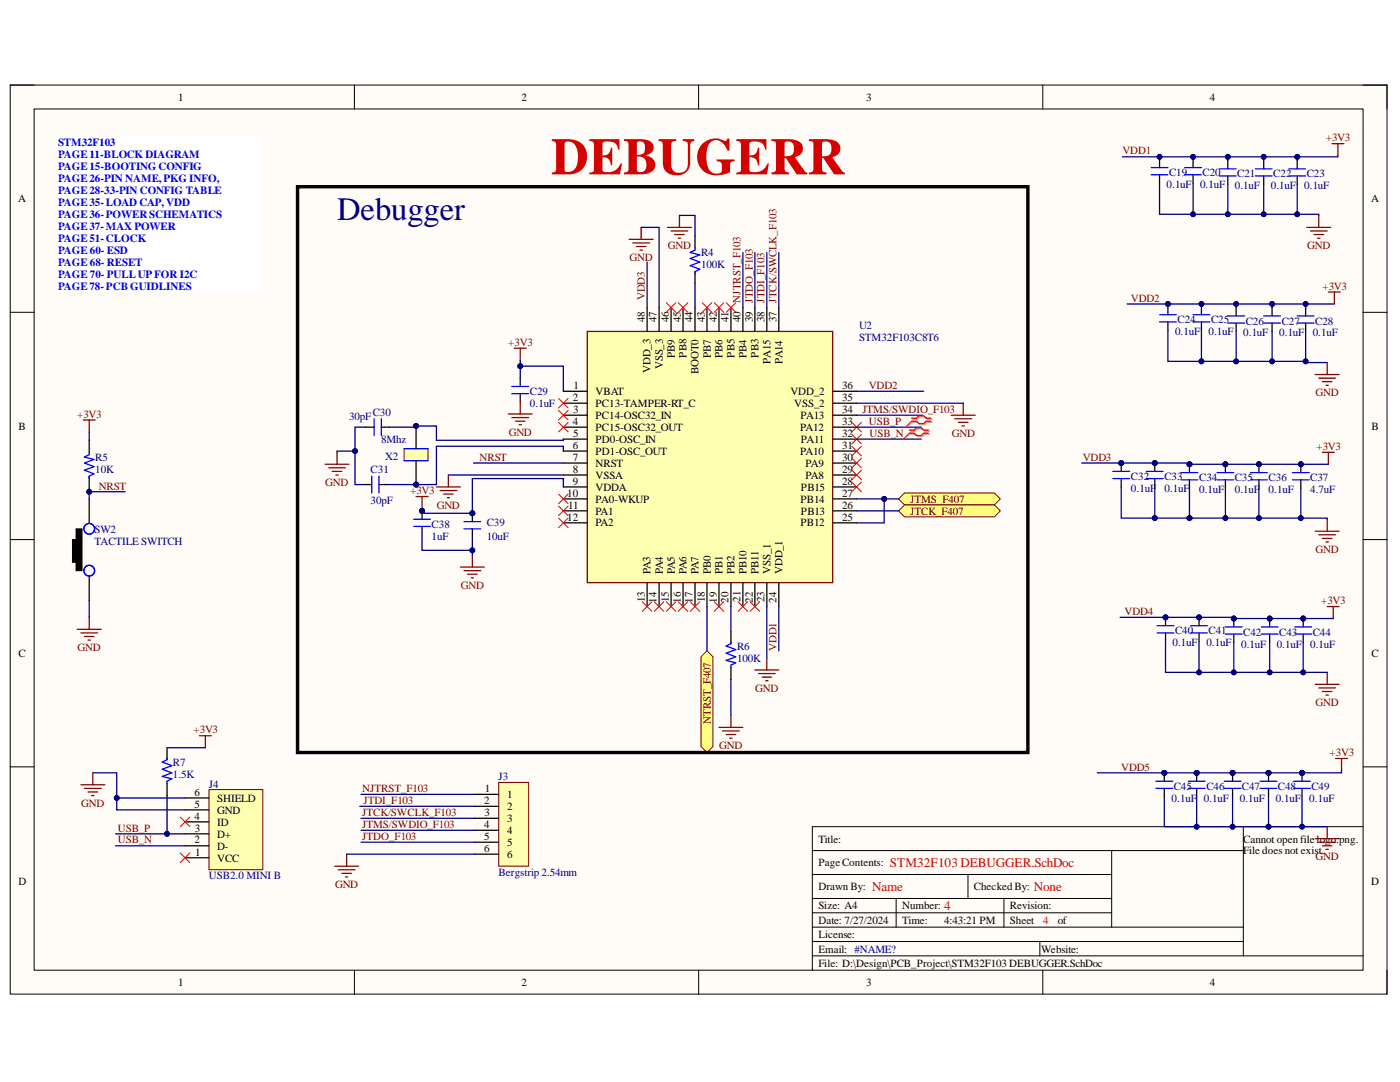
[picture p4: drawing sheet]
<svg xmlns="http://www.w3.org/2000/svg" width="279mm" height="216mm" viewBox="0 0 279 216" stroke-linecap="round" stroke-linejoin="round" font-family="sans-serif">
<defs><g id="words">
<text font-size="10.4" fill="#d50000" x="110" y="34.8">DEBUGERR</text>
<text font-size="6.5" fill="#000080" x="67.3" y="44">Debugger</text>
<g font-size="2.6" fill="#d50000">
<text x="177.6" y="173">STM32F103 DEBUGGER.SchDoc</text>
<text x="174.1" y="177.8">Name</text>
<text x="206.3" y="177.8">None</text>
<text x="188.4" y="181.6">4</text>
</g>
<g font-size="2.2">
<text x="35.6" y="20.1">1</text>
<text x="104.1" y="20.1">2</text>
<text x="172.9" y="20.1">3</text>
<text x="241.4" y="20.1">4</text>
<text x="3.6" y="40.4">A</text>
<text x="273.6" y="40.4">A</text>
<text x="128.7" y="64.3" transform="rotate(-90 128.7 64.3)">48</text>
<text x="131" y="64.3" transform="rotate(-90 131 64.3)">47</text>
<text x="133.5" y="64.3" transform="rotate(-90 133.5 64.3)">46</text>
<text x="135.8" y="64.3" transform="rotate(-90 135.8 64.3)">45</text>
<text x="138.2" y="64.3" transform="rotate(-90 138.2 64.3)">44</text>
<text x="140.7" y="64.3" transform="rotate(-90 140.7 64.3)">43</text>
<text x="143" y="64.3" transform="rotate(-90 143 64.3)">42</text>
<text x="145.4" y="64.3" transform="rotate(-90 145.4 64.3)">41</text>
<text x="147.8" y="64.3" transform="rotate(-90 147.8 64.3)">40</text>
<text x="150.2" y="64.3" transform="rotate(-90 150.2 64.3)">39</text>
<text x="152.6" y="64.3" transform="rotate(-90 152.6 64.3)">38</text>
<text x="155" y="64.3" transform="rotate(-90 155 64.3)">37</text>
<text x="134.7" y="71.4" transform="rotate(-90 134.7 71.4)">PB9</text>
<text x="137" y="71.4" transform="rotate(-90 137 71.4)">PB8</text>
<text x="141.8" y="71.4" transform="rotate(-90 141.8 71.4)">PB7</text>
<text x="144.2" y="71.4" transform="rotate(-90 144.2 71.4)">PB6</text>
<text x="146.6" y="71.4" transform="rotate(-90 146.6 71.4)">PB5</text>
<text x="148.9" y="71.4" transform="rotate(-90 148.9 71.4)">PB4</text>
<text x="151.4" y="71.4" transform="rotate(-90 151.4 71.4)">PB3</text>
<text x="114.5" y="77.6">1</text>
<text x="129.8" y="74.5" transform="rotate(-90 129.8 74.5)">VDD_3</text>
<text x="132.3" y="73.7" transform="rotate(-90 132.3 73.7)">VSS_3</text>
<text x="139.4" y="74.7" transform="rotate(-90 139.4 74.7)">BOOT0</text>
<text x="153.8" y="72.5" transform="rotate(-90 153.8 72.5)">PA15</text>
<text x="156.1" y="72.6" transform="rotate(-90 156.1 72.6)">PA14</text>
<text x="168.1" y="77.6">36</text>
<text x="114.3" y="80.1">2</text>
<text x="114.4" y="82.4">3</text>
<text x="118.9" y="78.9">VBAT</text>
<text x="118.9" y="81.2">PC13-TAMPER-RT_C</text>
<text x="118.9" y="83.6">PC14-OSC32_IN</text>
<text x="157.7" y="78.9">VDD_2</text>
<text x="158.5" y="81.2">VSS_2</text>
<text x="159.8" y="83.6">PA13</text>
<text x="168.1" y="80.1">35</text>
<text x="168.1" y="82.4">34</text>
<text x="3.7" y="85.7">B</text>
<text x="114.3" y="84.8">4</text>
<text x="114.3" y="89.6">6</text>
<text x="114.4" y="87.1">5</text>
<text x="118.9" y="86">PC15-OSC32_OUT</text>
<text x="118.9" y="88.4">PD0-OSC_IN</text>
<text x="159.7" y="86">PA12</text>
<text x="159.9" y="88.4">PA11</text>
<text x="168.1" y="84.8">33</text>
<text x="168.1" y="87.1">32</text>
<text x="168.1" y="89.6">31</text>
<text x="273.7" y="85.7">B</text>
<text x="114.3" y="92">7</text>
<text x="114.3" y="94.3">8</text>
<text x="118.9" y="90.8">PD1-OSC_OUT</text>
<text x="118.9" y="93.1">NRST</text>
<text x="118.9" y="95.5">VSSA</text>
<text x="159.7" y="90.8">PA10</text>
<text x="160.8" y="93.1">PA9</text>
<text x="160.8" y="95.5">PA8</text>
<text x="168.1" y="92">30</text>
<text x="168.1" y="94.3">29</text>
<text x="113.2" y="99.1">10</text>
<text x="113.4" y="101.5">11</text>
<text x="114.3" y="96.7">9</text>
<text x="118.9" y="98">VDDA</text>
<text x="118.9" y="100.3">PA0-WKUP</text>
<text x="159.8" y="100.3">PB14</text>
<text x="159.9" y="98">PB15</text>
<text x="168.1" y="96.7">28</text>
<text x="168.1" y="99.1">27</text>
<text x="168.1" y="101.5">26</text>
<text x="113.2" y="103.9">12</text>
<text x="118.9" y="102.7">PA1</text>
<text x="118.9" y="105.1">PA2</text>
<text x="159.8" y="105.1">PB12</text>
<text x="159.9" y="102.7">PB13</text>
<text x="168.1" y="103.9">25</text>
<text x="129.8" y="114.6" transform="rotate(-90 129.8 114.6)">PA3</text>
<text x="132.3" y="114.6" transform="rotate(-90 132.3 114.6)">PA4</text>
<text x="134.7" y="114.6" transform="rotate(-90 134.7 114.6)">PA5</text>
<text x="137" y="114.6" transform="rotate(-90 137 114.6)">PA6</text>
<text x="139.4" y="114.6" transform="rotate(-90 139.4 114.6)">PA7</text>
<text x="141.8" y="114.6" transform="rotate(-90 141.8 114.6)">PB0</text>
<text x="144.2" y="114.6" transform="rotate(-90 144.2 114.6)">PB1</text>
<text x="146.6" y="114.6" transform="rotate(-90 146.6 114.6)">PB2</text>
<text x="148.9" y="114.6" transform="rotate(-90 148.9 114.6)">PB10</text>
<text x="151.4" y="114.6" transform="rotate(-90 151.4 114.6)">PB11</text>
<text x="153.8" y="114.6" transform="rotate(-90 153.8 114.6)">VSS_1</text>
<text x="156.1" y="114.6" transform="rotate(-90 156.1 114.6)">VDD_1</text>
<text x="128.7" y="120.2" transform="rotate(-90 128.7 120.2)">13</text>
<text x="131" y="120.3" transform="rotate(-90 131 120.3)">14</text>
<text x="133.5" y="120.2" transform="rotate(-90 133.5 120.2)">15</text>
<text x="135.8" y="120.3" transform="rotate(-90 135.8 120.3)">16</text>
<text x="138.2" y="120.3" transform="rotate(-90 138.2 120.3)">17</text>
<text x="140.7" y="120.2" transform="rotate(-90 140.7 120.2)">18</text>
<text x="143" y="120.3" transform="rotate(-90 143 120.3)">19</text>
<text x="145.4" y="120.3" transform="rotate(-90 145.4 120.3)">20</text>
<text x="147.8" y="120.1" transform="rotate(-90 147.8 120.1)">21</text>
<text x="150.2" y="120.3" transform="rotate(-90 150.2 120.3)">22</text>
<text x="152.6" y="120.2" transform="rotate(-90 152.6 120.2)">23</text>
<text x="155" y="120.3" transform="rotate(-90 155 120.3)">24</text>
<text x="3.7" y="131.1">C</text>
<text x="273.7" y="131.1">C</text>
<text x="38.8" y="161.2">5</text>
<text x="38.8" y="158.8">6</text>
<text x="43.4" y="160">SHIELD</text>
<text x="96.6" y="160.4">2</text>
<text x="96.8" y="158.1">1</text>
<text x="101.2" y="159.3">1</text>
<text x="101.2" y="161.6">2</text>
<text x="38.8" y="163.6">4</text>
<text x="38.9" y="165.9">3</text>
<text x="43.4" y="167.1">D+</text>
<text x="43.4" y="164.8">ID</text>
<text x="43.4" y="162.4">GND</text>
<text x="96.6" y="165.3">4</text>
<text x="96.6" y="167.6">5</text>
<text x="96.7" y="162.8">3</text>
<text x="101.2" y="164.1">3</text>
<text x="101.2" y="166.4">4</text>
<text x="38.8" y="168.3">2</text>
<text x="39" y="170.8">1</text>
<text x="43.4" y="171.9">VCC</text>
<text x="43.4" y="169.6">D-</text>
<text x="96.6" y="170">6</text>
<text x="101.2" y="168.8">5</text>
<text x="101.2" y="171.2">6</text>
<text x="163.3" y="168.1">Title:</text>
<text x="163.3" y="172.9">PageContents:</text>
<text x="248.1" y="168.1">Cannot openfilelogo.png.</text>
<text x="248.1" y="170.5">File does not exist.</text>
<text x="3.7" y="176.5">D</text>
<text x="163.3" y="177.7">Drawn By:</text>
<text x="194.3" y="177.7">CheckedBy:</text>
<text x="273.6" y="176.5">D</text>
<text x="163.3" y="181.5">Size: A4</text>
<text x="163.3" y="184.3">Date: 7/27/2024</text>
<text x="180.1" y="181.5">Number:</text>
<text x="180.1" y="184.3">Time:</text>
<text x="188.4" y="184.3">4:43:21 PM</text>
<text x="201.5" y="181.5">Revision:</text>
<text x="201.5" y="184.3">Sheet</text>
<text x="211.1" y="184.3">of</text>
<text x="163.3" y="187.2">License:</text>
<text x="163.3" y="190.1">Email: #NAME?</text>
<text x="207.8" y="190.1">Website:</text>
<text x="35.6" y="196.8">1</text>
<text x="104.1" y="196.8">2</text>
<text x="163.3" y="193">File: D:\Design\PCB_Project\STM32F103 DEBUGGER.SchDoc</text>
<text x="172.9" y="196.8">3</text>
<text x="241.4" y="196.8">4</text>
</g>
<g font-size="2.2" fill="#00f">
<text x="11.6" y="29.2">STM32F103</text>
<text x="11.6" y="31.6">PAGE11-BLOCK DIAGRAM</text>
<text x="11.6" y="33.9">PAGE15-BOOTING CONFIG</text>
<text x="11.6" y="36.3">PAGE26-PIN NAME, PKG INFO,</text>
<text x="11.6" y="38.8">PAGE28-33-PIN CONFIG TABLE</text>
<text x="11.6" y="41.1">PAGE35-LOAD CAP, VDD</text>
<text x="11.6" y="43.5">PAGE36-POWERSCHEMATICS</text>
<text x="11.6" y="45.9">PAGE37-MAX POWER</text>
<text x="11.6" y="48.3">PAGE51-CLOCK</text>
<text x="11.6" y="50.7">PAGE 60- ESD</text>
<text x="11.6" y="53">PAGE 68- RESET</text>
<text x="11.6" y="55.5">PAGE 70- PULLUP FOR I2C</text>
<text x="11.6" y="57.8">PAGE78-PCBGUIDLINES</text>
</g>
<g font-size="2.2" fill="#800000">
<text x="264.6" y="28.2">+3V3</text>
<text x="224" y="30.8">VDD1</text>
<text x="125.6" y="52.1">GND</text>
<text x="133.3" y="49.7">GND</text>
<text x="260.9" y="49.7">GND</text>
<text x="128.7" y="60" transform="rotate(-90 128.7 60)">VDD3</text>
<text x="263.9" y="57.8">+3V3</text>
<text x="147.8" y="60.4" transform="rotate(-90 147.8 60.4)">NJTRST_F103</text>
<text x="150.2" y="60.4" transform="rotate(-90 150.2 60.4)">JTDO_F103</text>
<text x="152.6" y="60.4" transform="rotate(-90 152.6 60.4)">JTDI_F103</text>
<text x="155" y="60.4" transform="rotate(-90 155 60.4)">JTCK/SWCLK_F103</text>
<text x="225.7" y="60.2">VDD2</text>
<text x="101.4" y="69.1">+3V3</text>
<text x="173.4" y="77.6">VDD2</text>
<text x="15.4" y="83.3">+3V3</text>
<text x="172.1" y="82.4">JTMS/SWDIO_F103</text>
<text x="262.6" y="79">GND</text>
<text x="101.5" y="87">GND</text>
<text x="173.4" y="84.8">USB_P</text>
<text x="173.5" y="87.1">USB_N</text>
<text x="189.9" y="87.1">GND</text>
<text x="262.7" y="89.9">+3V3</text>
<text x="95.7" y="92">NRST</text>
<text x="216.1" y="92">VDD3</text>
<text x="19.7" y="97.7">NRST</text>
<text x="64.9" y="96.9">GND</text>
<text x="81.8" y="98.6">+3V3</text>
<text x="87.2" y="101.5">GND</text>
<text x="181.7" y="100.3">JTMS_F407</text>
<text x="181.7" y="102.7">JTCK_F407</text>
<text x="262.6" y="110.4">GND</text>
<text x="92" y="117.5">GND</text>
<text x="224.4" y="122.8">VDD4</text>
<text x="263.7" y="120.6">+3V3</text>
<text x="15.5" y="129.9">GND</text>
<text x="155" y="129.9" transform="rotate(-90 155 129.9)">VDD1</text>
<text x="150.7" y="138">GND</text>
<text x="262.6" y="140.9">GND</text>
<text x="38.6" y="146.3">+3V3</text>
<text x="141.8" y="144.5" transform="rotate(-90 141.8 144.5)">NTRST_F407</text>
<text x="143.5" y="149.5">GND</text>
<text x="223.8" y="153.8">VDD5</text>
<text x="265.4" y="150.9">+3V3</text>
<text x="16.2" y="161">GND</text>
<text x="72.3" y="158.1">NJTRST_F103</text>
<text x="72.5" y="160.4">JTDI_F103</text>
<text x="23.5" y="165.9">USB_P</text>
<text x="72.3" y="162.8">JTCK/SWCLK_F103</text>
<text x="72.3" y="165.3">JTMS/SWDIO_F103</text>
<text x="72.3" y="167.6">JTDO_F103</text>
<text x="23.5" y="168.3">USB_N</text>
<text x="262.6" y="171.7">GND</text>
<text x="66.9" y="177.2">GND</text>
</g>
<g font-size="2.2" fill="#000080">
<text x="233.3" y="35.1">C19</text>
<text x="240" y="35.1">C20</text>
<text x="246.9" y="35.4">C21</text>
<text x="254.1" y="35.4">C22</text>
<text x="260.8" y="35.4">C23</text>
<text x="232.8" y="37.6">0.1uF</text>
<text x="239.5" y="37.6">0.1uF</text>
<text x="246.4" y="37.7">0.1uF</text>
<text x="253.6" y="37.7">0.1uF</text>
<text x="260.3" y="37.7">0.1uF</text>
<text x="139.9" y="51.2">R4</text>
<text x="139.9" y="53.5">100K</text>
<text x="171.4" y="65.7">U2</text>
<text x="235" y="64.5">C24</text>
<text x="241.7" y="64.5">C25</text>
<text x="248.6" y="64.8">C26</text>
<text x="255.8" y="64.8">C27</text>
<text x="262.5" y="64.8">C28</text>
<text x="171.4" y="68.1">STM32F103C8T6</text>
<text x="234.5" y="66.9">0.1uF</text>
<text x="241.2" y="66.9">0.1uF</text>
<text x="248.1" y="67.1">0.1uF</text>
<text x="255.3" y="67.1">0.1uF</text>
<text x="262" y="67.1">0.1uF</text>
<text x="69.7" y="83.9">30pF</text>
<text x="74.4" y="82.9">C30</text>
<text x="105.8" y="78.9">C29</text>
<text x="105.8" y="81.2">0.1uF</text>
<text x="76.1" y="88.4">8Mhz</text>
<text x="19" y="92">R5</text>
<text x="19" y="94.3">10K</text>
<text x="74" y="94.3">C31</text>
<text x="76.8" y="91.7">X2</text>
<text x="225.7" y="95.8">C32</text>
<text x="232.4" y="95.8">C33</text>
<text x="74" y="100.6">30pF</text>
<text x="225.7" y="98.1">0.1uF</text>
<text x="232.4" y="98.1">0.1uF</text>
<text x="239.3" y="96">C34</text>
<text x="239.3" y="98.4">0.1uF</text>
<text x="246.4" y="96">C35</text>
<text x="246.4" y="98.4">0.1uF</text>
<text x="253.2" y="96">C36</text>
<text x="253.2" y="98.4">0.1uF</text>
<text x="261.5" y="96">C37</text>
<text x="261.5" y="98.4">4.7uF</text>
<text x="18.9" y="106.4">SW2</text>
<text x="86.1" y="105.3">C38</text>
<text x="86.1" y="107.8">1uF</text>
<text x="97.1" y="104.9">C39</text>
<text x="97.1" y="107.8">10uF</text>
<text x="18.9" y="108.8">TACTILE SWITCH</text>
<text x="147.1" y="129.7">R6</text>
<text x="234" y="128.9">0.1uF</text>
<text x="234.5" y="126.6">C40</text>
<text x="240.8" y="128.9">0.1uF</text>
<text x="241.2" y="126.6">C41</text>
<text x="247.7" y="129.2">0.1uF</text>
<text x="248.1" y="126.8">C42</text>
<text x="254.8" y="129.2">0.1uF</text>
<text x="255.3" y="126.8">C43</text>
<text x="261.5" y="129.2">0.1uF</text>
<text x="262" y="126.8">C44</text>
<text x="147.1" y="132.1">100K</text>
<text x="34.5" y="152.8">R7</text>
<text x="34.5" y="155.2">1.5K</text>
<text x="99.5" y="155.7">J3</text>
<text x="41.7" y="157.2">J4</text>
<text x="233.8" y="160">0.1uF</text>
<text x="234.2" y="157.6">C45</text>
<text x="240.2" y="160">0.1uF</text>
<text x="240.8" y="157.6">C46</text>
<text x="247.4" y="160">0.1uF</text>
<text x="247.9" y="157.6">C47</text>
<text x="254.6" y="160">0.1uF</text>
<text x="255" y="157.6">C48</text>
<text x="261.3" y="160">0.1uF</text>
<text x="261.7" y="157.6">C49</text>
<text x="41.7" y="175.5">USB2.0 MINI B</text>
<text x="99.5" y="174.8">Bergstrip 2.54mm</text>
</g>
<text font-size="2.2" fill="#d50000" x="208.2" y="184.3">4</text>
</g></defs>
<path d="M2 17h274.8v181.4h-274.8z" fill-rule="evenodd" fill="#fffcf8"/>
<path d="M2 17h274.8v181.4h-274.8z" fill="none" stroke="#000" stroke-width=".2"/>
<path d="M6.8 21.7h265.2v171.9h-265.2z" fill-rule="evenodd" fill="#fffcf8"/>
<g fill="none" stroke="#000" stroke-width=".2">
<path d="M2 17h4.8M70.7 17v4.7M139.4 17v4.7M208.1 17v4.7M272 17h4.8v4.7M6.8 21.7h265.2v171.9h-265.2zM2 62.3h4.8M272 62.3h4.8M2 107.7h4.8M272 107.7h4.8M2 153h4.8M272 153h4.8"/>
<path d="M162.1 179.3h59.8M162.1 174.5h59.8M162.1 169.7h86M178.8 179.3v5.7M193.2 174.5v4.8M200.4 179.3v5.7M221.9 169.7v15.3M248.1 165v25.7M272 165h-109.9v28.6M70.7 193.6v4.8M139.4 193.6v4.8M162.1 185h86"/>
<path d="M162.1 182.1h59.8M162.1 187.9h86M162.1 190.7h109.9M207.5 187.9v2.8M208.1 193.6v4.8M276.8 193.6v4.8"/>
</g>
<path d="M11.6 27.2h40.6v31.1h-40.6z" fill-rule="evenodd" fill="#fff"/>
<path d="M11.6 27.2h40.6v31.1h-40.6z" fill="none" stroke="#fff" stroke-width=".2"/>
<path d="M117.2 66.1h49v50.2h-49z" fill-rule="evenodd" fill="#ffffb0"/>
<g fill="none" stroke="#800000" stroke-width=".25">
<path d="M133.2 45.4h4.8M133.9 46.1h3.4M134.6 46.8h2M135.4 47.5h.4M135.6 43v2.4M102.6 69.5h2.4M103.8 69.5v2.4M117.2 66.1h49v50.2h-49zM83 99.1h2.4M84.2 99.1v2.4M101.4 82.6h4.8M102.1 83.3h3.4"/>
<path d="M102.9 84h1.9M103.6 84.8h.5M103.8 80.2v2.4M143.5 145.1h4.8M144.2 145.9h3.3M144.9 146.6h1.9M145.6 147.3h.5M145.9 142.8v2.3M66.8 172.8h4.8M67.5 173.5h3.4M68.2 174.3h1.9M68.9 175h.5"/>
<path d="M69.2 170.4v2.4"/>
</g>
<g fill="none" stroke="#000" stroke-width=".25">
<path d="M138.7 47v2.4M138.7 54.2v2.4M103.8 75.4v1.7M103.8 78.6v1.6M112.4 78.1h4.8M129.1 61.4v4.7M131.5 61.4v4.7M133.9 61.4v4.7M136.3 61.4v4.7M138.7 61.4v4.7M141.1 61.4v4.7M143.5 61.4v4.7"/>
<path d="M145.9 61.4v4.7M148.3 61.4v4.7M150.7 61.4v4.7M153 61.4v4.7M155.4 61.4v4.7M166.2 78.1h4.8M112.4 80.5h4.8M112.4 82.8h4.8M112.4 85.2h4.8M112.4 87.6h4.8M112.4 90h4.8M112.4 92.4h4.8"/>
<path d="M112.4 94.8h4.8M112.4 97.2h4.8M112.4 99.6h4.8M166.2 80.5h4.8M166.2 82.8h4.8M166.2 85.2h4.8M166.2 87.6h4.8M166.2 90h4.8M166.2 92.4h4.8M166.2 94.8h4.8M166.2 97.2h4.8M166.2 99.6h4.8"/>
<path d="M112.4 101.9h4.8M112.4 104.3h4.8M129.1 116.3v4.7M131.5 116.3v4.7M133.9 116.3v4.7M136.3 116.3v4.7M138.7 116.3v4.7M141.1 116.3v4.7M143.5 116.3v4.7M145.9 116.3v4.7M148.3 116.3v4.7M150.7 116.3v4.7"/>
<path d="M153 116.3v4.7M155.4 116.3v4.7M166.2 101.9h4.8M166.2 104.3h4.8M145.9 126v2.4M145.9 133.2v2.4"/>
</g>
<path d="M138.7 49.4v.5l-1 .5 2 .5-2 .7 2 .7-2 .7 2 .7-1 .5v.5M102.1 78.6h3.4M102.1 77.1h3.4M145.9 128v.4l-1 .5 1.9 .7-1.9 .7 1.9 .8-1.9 .7 1.9 .5-.9 .4v.5" fill="none" stroke="#00f" stroke-width=".25"/>
<circle cx="94.3" cy="102.4" r=".48" fill="#000080"/>
<circle cx="94.3" cy="102.4" r=".48" fill="none" stroke="#000080" stroke-width=".2"/>
<path d="M94.3 102.4v1.7M94.3 105.5v1.7" fill="none" stroke="#000" stroke-width=".25"/>
<circle cx="94.3" cy="102.4" r=".48" fill="#000080"/>
<circle cx="94.3" cy="102.4" r=".48" fill="none" stroke="#000080" stroke-width=".2"/>
<path d="M92.6 105.5h3.3M92.6 104.1h3.3" fill="none" stroke="#00f" stroke-width=".25"/>
<circle cx="84.2" cy="101.9" r=".48" fill="#000080"/>
<circle cx="84.2" cy="101.9" r=".48" fill="none" stroke="#000080" stroke-width=".2"/>
<path d="M84.2 101.9v1.7M84.2 105v1.7" fill="none" stroke="#000" stroke-width=".25"/>
<circle cx="84.2" cy="101.9" r=".48" fill="#000080"/>
<circle cx="84.2" cy="101.9" r=".48" fill="none" stroke="#000080" stroke-width=".2"/>
<path d="M82.6 105h3.3M82.6 103.6h3.3" fill="none" stroke="#00f" stroke-width=".25"/>
<path d="M263.9 90.3h2.4M265.1 90.3v2.3M91.9 113.2h4.8M92.6 113.9h3.3M93.3 114.6h1.9M94 115.3h.5M94.3 110.8v2.4" fill="none" stroke="#800000" stroke-width=".25"/>
<circle cx="244.6" cy="92.6" r=".48" fill="#000080"/>
<circle cx="244.6" cy="92.6" r=".48" fill="none" stroke="#000080" stroke-width=".2"/>
<path d="M244.6 92.6v1.7M244.6 95.7v1.7" fill="none" stroke="#000" stroke-width=".25"/>
<circle cx="244.6" cy="92.6" r=".48" fill="#000080"/>
<circle cx="244.6" cy="92.6" r=".48" fill="none" stroke="#000080" stroke-width=".2"/>
<path d="M242.9 95.7h3.3M242.9 94.3h3.3" fill="none" stroke="#00f" stroke-width=".25"/>
<circle cx="237.4" cy="92.6" r=".48" fill="#000080"/>
<circle cx="237.4" cy="92.6" r=".48" fill="none" stroke="#000080" stroke-width=".2"/>
<path d="M237.4 92.6v1.7M237.4 95.7v1.7" fill="none" stroke="#000" stroke-width=".25"/>
<circle cx="237.4" cy="92.6" r=".48" fill="#000080"/>
<circle cx="237.4" cy="92.6" r=".48" fill="none" stroke="#000080" stroke-width=".2"/>
<path d="M235.7 95.7h3.4M235.7 94.3h3.4" fill="none" stroke="#00f" stroke-width=".25"/>
<circle cx="230.5" cy="92.4" r=".48" fill="#000080"/>
<circle cx="230.5" cy="92.4" r=".48" fill="none" stroke="#000080" stroke-width=".2"/>
<path d="M230.5 92.4v1.7M230.5 95.5v1.7" fill="none" stroke="#000" stroke-width=".25"/>
<circle cx="230.5" cy="92.4" r=".48" fill="#000080"/>
<circle cx="230.5" cy="92.4" r=".48" fill="none" stroke="#000080" stroke-width=".2"/>
<path d="M228.8 95.5h3.3M228.8 94.1h3.3" fill="none" stroke="#00f" stroke-width=".25"/>
<circle cx="223.8" cy="92.4" r=".48" fill="#000080"/>
<circle cx="223.8" cy="92.4" r=".48" fill="none" stroke="#000080" stroke-width=".2"/>
<path d="M223.8 92.4v1.7M223.8 95.5v1.7" fill="none" stroke="#000" stroke-width=".25"/>
<circle cx="223.8" cy="92.4" r=".48" fill="#000080"/>
<circle cx="223.8" cy="92.4" r=".48" fill="none" stroke="#000080" stroke-width=".2"/>
<path d="M222.1 95.5h3.3M222.1 94.1h3.3" fill="none" stroke="#00f" stroke-width=".25"/>
<path d="M262.5 106h4.8M263.2 106.7h3.3M263.9 107.4h1.9M264.6 108.1h.5M264.9 103.6v2.4" fill="none" stroke="#800000" stroke-width=".25"/>
<circle cx="251.2" cy="92.6" r=".48" fill="#000080"/>
<circle cx="251.2" cy="92.6" r=".48" fill="none" stroke="#000080" stroke-width=".2"/>
<path d="M251.2 92.6v1.7M251.2 95.7v1.7" fill="none" stroke="#000" stroke-width=".25"/>
<circle cx="251.2" cy="92.6" r=".48" fill="#000080"/>
<circle cx="251.2" cy="92.6" r=".48" fill="none" stroke="#000080" stroke-width=".2"/>
<path d="M249.6 95.7h3.3M249.6 94.3h3.3" fill="none" stroke="#00f" stroke-width=".25"/>
<circle cx="259.6" cy="92.6" r=".48" fill="#000080"/>
<circle cx="259.6" cy="92.6" r=".48" fill="none" stroke="#000080" stroke-width=".2"/>
<path d="M259.6 92.6v1.7M259.6 95.7v1.7" fill="none" stroke="#000" stroke-width=".25"/>
<circle cx="259.6" cy="92.6" r=".48" fill="#000080"/>
<circle cx="259.6" cy="92.6" r=".48" fill="none" stroke="#000080" stroke-width=".2"/>
<g fill="none" stroke="#00f" stroke-width=".25">
<path d="M229.7 34.9h3.4M229.7 33.4h3.4M236.4 34.9h3.4M236.4 33.4h3.4M243.4 35.1h3.3M243.4 33.7h3.3M250.5 35.1h3.4M250.5 33.7h3.4M257.2 35.1h3.4M257.2 33.7h3.4M231.4 64.2h3.4M231.4 62.8h3.4"/>
<path d="M238.1 64.2h3.4M238.1 62.8h3.4M245 64.5h3.4M245 63h3.4M252.2 64.5h3.3M252.2 63h3.3M258.9 64.5h3.3M258.9 63h3.3M257.9 95.7h3.4M257.9 94.3h3.4"/>
</g>
<g fill="none" stroke="#800000" stroke-width=".25">
<path d="M265.8 28.7h2.4M267 28.7v2.4M260.8 45.4h4.8M261.5 46.1h3.4M262.2 46.8h1.9M263 47.5h.4M263.2 43v2.4M265.1 58.3h2.4M266.3 58.3v2.4M262.5 74.7h4.8M263.2 75.5h3.3M263.9 76.2h1.9"/>
<path d="M264.6 76.9h.5M264.9 72.3v2.4M264.9 121h2.4M266.1 121v2.4"/>
</g>
<g fill="none" stroke="#000" stroke-width=".25">
<path d="M231.4 31.8v1.6M231.4 34.9v1.6M238.1 31.8v1.6M238.1 34.9v1.6M245 32v1.7M245 35.1v1.7M252.2 32v1.7M252.2 35.1v1.7M258.9 32v1.7M258.9 35.1v1.7M233.1 61.1v1.7M233.1 64.2v1.7"/>
<path d="M239.8 61.1v1.7M239.8 64.2v1.7M246.7 61.4v1.6M246.7 64.5v1.6M253.9 61.4v1.6M253.9 64.5v1.6M260.6 61.4v1.6M260.6 64.5v1.6"/>
</g>
<circle cx="253.4" cy="123.4" r=".48" fill="#000080"/>
<circle cx="253.4" cy="123.4" r=".48" fill="none" stroke="#000080" stroke-width=".2"/>
<path d="M253.4 123.4v1.7M253.4 126.5v1.7" fill="none" stroke="#000" stroke-width=".25"/>
<circle cx="253.4" cy="123.4" r=".48" fill="#000080"/>
<circle cx="253.4" cy="123.4" r=".48" fill="none" stroke="#000080" stroke-width=".2"/>
<path d="M251.7 126.5h3.4M251.7 125.1h3.4" fill="none" stroke="#00f" stroke-width=".25"/>
<circle cx="246.2" cy="123.4" r=".48" fill="#000080"/>
<circle cx="246.2" cy="123.4" r=".48" fill="none" stroke="#000080" stroke-width=".2"/>
<path d="M246.2 123.4v1.7M246.2 126.5v1.7" fill="none" stroke="#000" stroke-width=".25"/>
<circle cx="246.2" cy="123.4" r=".48" fill="#000080"/>
<circle cx="246.2" cy="123.4" r=".48" fill="none" stroke="#000080" stroke-width=".2"/>
<path d="M244.6 126.5h3.3M244.6 125.1h3.3" fill="none" stroke="#00f" stroke-width=".25"/>
<circle cx="239.3" cy="123.2" r=".48" fill="#000080"/>
<circle cx="239.3" cy="123.2" r=".48" fill="none" stroke="#000080" stroke-width=".2"/>
<path d="M239.3 123.2v1.7M239.3 126.3v1.7" fill="none" stroke="#000" stroke-width=".25"/>
<circle cx="239.3" cy="123.2" r=".48" fill="#000080"/>
<circle cx="239.3" cy="123.2" r=".48" fill="none" stroke="#000080" stroke-width=".2"/>
<path d="M237.6 126.3h3.4M237.6 124.9h3.4" fill="none" stroke="#00f" stroke-width=".25"/>
<circle cx="232.6" cy="123.2" r=".48" fill="#000080"/>
<circle cx="232.6" cy="123.2" r=".48" fill="none" stroke="#000080" stroke-width=".2"/>
<path d="M232.6 123.2v1.7M232.6 126.3v1.7" fill="none" stroke="#000" stroke-width=".25"/>
<circle cx="232.6" cy="123.2" r=".48" fill="#000080"/>
<circle cx="232.6" cy="123.2" r=".48" fill="none" stroke="#000080" stroke-width=".2"/>
<path d="M230.9 126.3h3.4M230.9 124.9h3.4" fill="none" stroke="#00f" stroke-width=".25"/>
<path d="M262.5 136.5h4.8M263.2 137.3h3.3M263.9 138h1.9M264.6 138.7h.5M264.9 134.2v2.3" fill="none" stroke="#800000" stroke-width=".25"/>
<circle cx="260.1" cy="123.4" r=".48" fill="#000080"/>
<circle cx="260.1" cy="123.4" r=".48" fill="none" stroke="#000080" stroke-width=".2"/>
<path d="M260.1 123.4v1.7M260.1 126.5v1.7" fill="none" stroke="#000" stroke-width=".25"/>
<circle cx="260.1" cy="123.4" r=".48" fill="#000080"/>
<circle cx="260.1" cy="123.4" r=".48" fill="none" stroke="#000080" stroke-width=".2"/>
<path d="M258.4 126.5h3.4M258.4 125.1h3.4" fill="none" stroke="#00f" stroke-width=".25"/>
<path d="M266.5 151.3h2.4M267.7 151.3v2.4" fill="none" stroke="#800000" stroke-width=".25"/>
<circle cx="253.2" cy="154.2" r=".48" fill="#000080"/>
<circle cx="253.2" cy="154.2" r=".48" fill="none" stroke="#000080" stroke-width=".2"/>
<path d="M253.2 154.2v1.7M253.2 157.3v1.7" fill="none" stroke="#000" stroke-width=".25"/>
<circle cx="253.2" cy="154.2" r=".48" fill="#000080"/>
<circle cx="253.2" cy="154.2" r=".48" fill="none" stroke="#000080" stroke-width=".2"/>
<path d="M251.5 157.3h3.3M251.5 155.9h3.3" fill="none" stroke="#00f" stroke-width=".25"/>
<circle cx="246" cy="154.2" r=".48" fill="#000080"/>
<circle cx="246" cy="154.2" r=".48" fill="none" stroke="#000080" stroke-width=".2"/>
<path d="M246 154.2v1.7M246 157.3v1.7" fill="none" stroke="#000" stroke-width=".25"/>
<circle cx="246" cy="154.2" r=".48" fill="#000080"/>
<circle cx="246" cy="154.2" r=".48" fill="none" stroke="#000080" stroke-width=".2"/>
<path d="M244.3 157.3h3.4M244.3 155.9h3.4" fill="none" stroke="#00f" stroke-width=".25"/>
<circle cx="238.8" cy="154.2" r=".48" fill="#000080"/>
<circle cx="238.8" cy="154.2" r=".48" fill="none" stroke="#000080" stroke-width=".2"/>
<path d="M238.8 154.2v1.7M238.8 157.3v1.7" fill="none" stroke="#000" stroke-width=".25"/>
<circle cx="238.8" cy="154.2" r=".48" fill="#000080"/>
<circle cx="238.8" cy="154.2" r=".48" fill="none" stroke="#000080" stroke-width=".2"/>
<path d="M237.2 157.3h3.3M237.2 155.9h3.3" fill="none" stroke="#00f" stroke-width=".25"/>
<circle cx="232.4" cy="154.2" r=".48" fill="#000080"/>
<circle cx="232.4" cy="154.2" r=".48" fill="none" stroke="#000080" stroke-width=".2"/>
<path d="M232.4 154.2v1.7M232.4 157.3v1.7" fill="none" stroke="#000" stroke-width=".25"/>
<circle cx="232.4" cy="154.2" r=".48" fill="#000080"/>
<circle cx="232.4" cy="154.2" r=".48" fill="none" stroke="#000080" stroke-width=".2"/>
<path d="M230.7 157.3h3.3M230.7 155.9h3.3" fill="none" stroke="#00f" stroke-width=".25"/>
<path d="M262.5 167.3h4.8M263.2 168.1h3.3M263.9 168.8h1.9M264.6 169.5h.5M264.9 165v2.3" fill="none" stroke="#800000" stroke-width=".25"/>
<circle cx="259.9" cy="154.2" r=".48" fill="#000080"/>
<circle cx="259.9" cy="154.2" r=".48" fill="none" stroke="#000080" stroke-width=".2"/>
<path d="M259.8 154.2v1.7M259.8 157.3v1.7" fill="none" stroke="#000" stroke-width=".25"/>
<circle cx="259.9" cy="154.2" r=".48" fill="#000080"/>
<circle cx="259.9" cy="154.2" r=".48" fill="none" stroke="#000080" stroke-width=".2"/>
<path d="M258.2 157.3h3.3M258.2 155.9h3.3" fill="none" stroke="#00f" stroke-width=".25"/>
<g fill="none" stroke="#800000" stroke-width=".25">
<path d="M125.6 47.8h4.7M126.3 48.5h3.3M127 49.2h1.9M127.7 49.9h.5M128 45.4v2.4M87.1 97.2h4.8M87.8 97.9h3.4M88.5 98.6h1.9M89.2 99.3h.5M89.5 94.8v2.4M189.8 82.9h4.8M190.6 83.6h3.3"/>
<path d="M191.3 84.3h1.9M192 85h.5M192.2 80.5v2.4M150.7 133.7h4.7M151.4 134.4h3.3M152.1 135.1h1.9M152.8 135.8h.5M153 131.3v2.4"/>
</g>
<circle cx="83" cy="96.7" r=".48" fill="#000080"/>
<circle cx="83" cy="96.7" r=".48" fill="none" stroke="#000080" stroke-width=".2"/>
<path d="M80.6 89.5h4.8v2.4h-4.8z" fill-rule="evenodd" fill="#ffffb0"/>
<path d="M80.6 89.5h4.8v2.4h-4.8z" fill="none" stroke="#800000" stroke-width=".2"/>
<path d="M80.6 89.5h4.8M80.6 91.9h4.8" fill="none" stroke="#00f" stroke-width=".25"/>
<path d="M83 91.9v4.8" fill="none" stroke="#000" stroke-width=".25"/>
<circle cx="83" cy="96.7" r=".48" fill="#000080"/>
<circle cx="83" cy="96.7" r=".48" fill="none" stroke="#000080" stroke-width=".2"/>
<path d="M17.8 87.9v2.3M17.8 95v2.4M17.8 99.6v4.7M72.5 96.7h1.7M73 85.2h1.7M75.6 96.7h1.7M76.1 85.2h1.7M83 84.8v4.7M17.8 115.1v4.7" fill="none" stroke="#000" stroke-width=".25"/>
<g fill="none" stroke="#00f" stroke-width=".25">
<path d="M17.8 90.2v.5l-1 .5 2 .5-2 .7 2 .7-2 .7 2 .7-1 .5v.5M74.2 95v3.4M74.7 83.6v3.3M75.6 95v3.4M76.1 83.6v3.3"/>
<circle cx="17.8" cy="105.5" r="1.07"/>
<circle cx="17.8" cy="113.9" r="1.07"/>
</g>
<path d="M16.6 83.8h2.4M17.8 83.8v2.4M64.9 92.6h4.8M65.6 93.3h3.3M66.3 94.1h1.9M67 94.8h.5M67.3 90.2v2.4M15.4 125.6h4.8M16.1 126.3h3.4M16.8 127h2M17.6 127.7h.4M17.8 123.2v2.4" fill="none" stroke="#800000" stroke-width=".25"/>
<g fill="#000">
<path d="M14.5 107.7h.9v4.5h-.9z" fill-rule="evenodd"/>
<path d="M15.2 105.5h1.2v8.4h-1.2z" fill-rule="evenodd"/>
</g>
<path d="M14.5 107.7h.9v4.5h-.9zM15.2 105.5h1.2v8.4h-1.2z" fill="none" stroke="#000" stroke-width=".2"/>
<path d="M179.3 99.6l1.2-1.2h17.9l1.2 1.2-1.2 1.1h-17.9z" fill-rule="evenodd" fill="#ffff80"/>
<path d="M179.3 99.6l1.2-1.2h17.9l1.2 1.2-1.2 1.1h-17.9z" fill="none" stroke="#800000" stroke-width=".2"/>
<path d="M179.3 101.9l1.2-1.2h17.9l1.2 1.2-1.2 1.2h-17.9z" fill-rule="evenodd" fill="#ffff80"/>
<path d="M179.3 101.9l1.2-1.2h17.9l1.2 1.2-1.2 1.2h-17.9z" fill="none" stroke="#800000" stroke-width=".2"/>
<path d="M139.9 131.1l1.2-1.2 1.2 1.2v17.9l-1.2 1.2-1.2-1.2z" fill-rule="evenodd" fill="#ffff80"/>
<path d="M139.9 131.1l1.2-1.2 1.2 1.2v17.9l-1.2 1.2-1.2-1.2z" fill="none" stroke="#800000" stroke-width=".2"/>
<g fill="none" stroke="#f00" stroke-width=".2">
<path d="M111.5 79.5l1.9 1.9M113.4 79.5l-1.9 1.9M133 60.4l1.9 1.9M134.9 60.4l-1.9 1.9M135.4 60.4l1.9 1.9M137.3 60.4l-1.9 1.9M140.1 60.4l1.9 1.9M142 60.4l-1.9 1.9M142.5 60.4l1.9 1.9M144.4 60.4l-1.9 1.9M144.9 60.4l1.9 1.9M146.8 60.4l-1.9 1.9"/>
<path d="M111.5 81.9l1.9 1.9M111.5 84.3l1.9 1.9M111.5 98.6l1.9 1.9M113.4 81.9l-1.9 1.9M113.4 84.3l-1.9 1.9M113.4 98.6l-1.9 1.9M170 84.3l1.9 1.9M170 86.7l1.9 1.9M170 96.2l1.9 1.9M170 93.8l1.9 1.9M170 91.4l1.9 1.9M170 89l1.9 2"/>
<path d="M171.9 84.3l-1.9 1.9M171.9 86.7l-1.9 1.9M171.9 96.2l-1.9 1.9M171.9 93.8l-1.9 1.9M171.9 91.4l-1.9 1.9M171.9 89l-1.9 2M111.5 101l1.9 1.9M111.5 103.4l1.9 1.9M113.4 101l-1.9 1.9M113.4 103.4l-1.9 1.9M128.2 120.1l1.9 1.9M130.1 120.1l-1.9 1.9"/>
<path d="M130.6 120.1l1.9 1.9M132.5 120.1l-1.9 1.9M133 120.1l1.9 1.9M134.9 120.1l-1.9 1.9M135.4 120.1l1.9 1.9M137.3 120.1l-1.9 1.9M137.7 120.1l2 1.9M139.7 120.1l-2 1.9M142.5 120.1l1.9 1.9M144.4 120.1l-1.9 1.9M147.3 120.1l1.9 1.9M149.2 120.1l-1.9 1.9"/>
<path d="M149.7 120.1l1.9 1.9M151.6 120.1l-1.9 1.9"/>
</g>
<path d="M41.7 157.6h10.8v15.9h-10.8z" fill-rule="evenodd" fill="#ffffb0"/>
<path d="M41.7 157.6h10.8v15.9h-10.8z" fill="none" stroke="#800000" stroke-width=".2"/>
<path d="M33.3 149.2v2.4M33.3 156.4v2.3M36.9 159.2h4.8M36.9 171.2h4.8M36.9 168.8h4.8M36.9 166.4h4.8M36.9 164h4.8M36.9 161.6h4.8" fill="none" stroke="#000" stroke-width=".25"/>
<path d="M36 170.2l1.9 1.9M36 163l1.9 1.9M37.9 170.2l-1.9 1.9M37.9 163l-1.9 1.9" fill="none" stroke="#f00" stroke-width=".2"/>
<path d="M33.3 151.1v.5l-.9 .5 1.9 .7-1.9 .7 1.9 .7-1.9 .7 1.9 .5-1 .5v.5" fill="none" stroke="#00f" stroke-width=".25"/>
<path d="M16.1 156.6h4.8M16.8 157.3h3.4M17.6 158h1.9M18.3 158.7h.5M18.5 154.2v2.4M39.8 146.8h2.4M41 146.8v2.4" fill="none" stroke="#800000" stroke-width=".25"/>
<path d="M59.4 37.3h145.7v112.9h-145.7z" fill="none" stroke="#000" stroke-width=".68"/>
<path d="M99.5 156.1h6v16.7h-6z" fill-rule="evenodd" fill="#ffffb0"/>
<path d="M99.5 156.1h6v16.7h-6z" fill="none" stroke="#800000" stroke-width=".2"/>
<path d="M94.7 158.5h4.8M94.7 160.9h4.8M94.7 163.3h4.8M94.7 165.7h4.8M94.7 168.1h4.8M94.7 170.4h4.8" fill="none" stroke="#000" stroke-width=".25"/>
<g fill="none" stroke="#000080" stroke-width=".25">
<path d="M135.6 43h3.1v4M138.7 56.6v4.8M148.3 50.4v11M150.7 50.4v11M153 50.4v11M155.4 50.4v11M103.8 71.9v3.5M171 82.9h13.1M145.9 121v5M145.9 135.6v7.2M72 158.5h22.7M69.2 170.4h25.5"/>
<path d="M71.8 160.9h22.9M72 163.3h22.7M72 165.7h22.7M72 168.1h22.7"/>
</g>
<circle cx="103.8" cy="73.1" r=".48" fill="#000080"/>
<circle cx="103.8" cy="73.1" r=".48" fill="none" stroke="#000080" stroke-width=".2"/>
<path d="M103.8 73.1h8.6v5" fill="none" stroke="#000080" stroke-width=".25"/>
<circle cx="103.8" cy="73.1" r=".48" fill="#000080"/>
<circle cx="103.8" cy="73.1" r=".48" fill="none" stroke="#000080" stroke-width=".2"/>
<path d="M215.9 92.4h21.5v.2h27.7" fill="none" stroke="#000080" stroke-width=".25"/>
<circle cx="223.8" cy="92.4" r=".48" fill="#000080"/>
<circle cx="223.8" cy="92.4" r=".48" fill="none" stroke="#000080" stroke-width=".2"/>
<circle cx="230.5" cy="92.4" r=".48" fill="#000080"/>
<circle cx="230.5" cy="92.4" r=".48" fill="none" stroke="#000080" stroke-width=".2"/>
<circle cx="237.4" cy="92.6" r=".48" fill="#000080"/>
<circle cx="237.4" cy="92.6" r=".48" fill="none" stroke="#000080" stroke-width=".2"/>
<circle cx="244.6" cy="92.6" r=".48" fill="#000080"/>
<circle cx="244.6" cy="92.6" r=".48" fill="none" stroke="#000080" stroke-width=".2"/>
<circle cx="251.2" cy="92.6" r=".48" fill="#000080"/>
<circle cx="251.2" cy="92.6" r=".48" fill="none" stroke="#000080" stroke-width=".2"/>
<circle cx="259.6" cy="92.6" r=".48" fill="#000080"/>
<circle cx="259.6" cy="92.6" r=".48" fill="none" stroke="#000080" stroke-width=".2"/>
<path d="M129.1 52.3v9.1M233.1 65.9v6.2h6.7" fill="none" stroke="#000080" stroke-width=".25"/>
<circle cx="239.8" cy="72.1" r=".48" fill="#000080"/>
<circle cx="239.8" cy="72.1" r=".48" fill="none" stroke="#000080" stroke-width=".2"/>
<path d="M246.7 66.1v6" fill="none" stroke="#000080" stroke-width=".25"/>
<circle cx="246.7" cy="72.1" r=".48" fill="#000080"/>
<circle cx="246.7" cy="72.1" r=".48" fill="none" stroke="#000080" stroke-width=".2"/>
<path d="M260.6 66.1v6" fill="none" stroke="#000080" stroke-width=".25"/>
<circle cx="260.6" cy="72.1" r=".48" fill="#000080"/>
<circle cx="260.6" cy="72.1" r=".48" fill="none" stroke="#000080" stroke-width=".2"/>
<path d="M253.9 66.1v6" fill="none" stroke="#000080" stroke-width=".25"/>
<circle cx="253.9" cy="72.1" r=".48" fill="#000080"/>
<circle cx="253.9" cy="72.1" r=".48" fill="none" stroke="#000080" stroke-width=".2"/>
<path d="M239.8 65.9v6.2h20.8v.2h4.3" fill="none" stroke="#000080" stroke-width=".25"/>
<circle cx="239.8" cy="72.1" r=".48" fill="#000080"/>
<circle cx="239.8" cy="72.1" r=".48" fill="none" stroke="#000080" stroke-width=".2"/>
<circle cx="246.7" cy="72.1" r=".48" fill="#000080"/>
<circle cx="246.7" cy="72.1" r=".48" fill="none" stroke="#000080" stroke-width=".2"/>
<circle cx="253.9" cy="72.1" r=".48" fill="#000080"/>
<circle cx="253.9" cy="72.1" r=".48" fill="none" stroke="#000080" stroke-width=".2"/>
<circle cx="260.6" cy="72.1" r=".48" fill="#000080"/>
<circle cx="260.6" cy="72.1" r=".48" fill="none" stroke="#000080" stroke-width=".2"/>
<path d="M231.4 36.5v6.3h6.7" fill="none" stroke="#000080" stroke-width=".25"/>
<circle cx="238.1" cy="42.8" r=".48" fill="#000080"/>
<circle cx="238.1" cy="42.8" r=".48" fill="none" stroke="#000080" stroke-width=".2"/>
<path d="M245 36.8v6" fill="none" stroke="#000080" stroke-width=".25"/>
<circle cx="245" cy="42.8" r=".48" fill="#000080"/>
<circle cx="245" cy="42.8" r=".48" fill="none" stroke="#000080" stroke-width=".2"/>
<path d="M258.9 36.8v6" fill="none" stroke="#000080" stroke-width=".25"/>
<circle cx="258.9" cy="42.8" r=".48" fill="#000080"/>
<circle cx="258.9" cy="42.8" r=".48" fill="none" stroke="#000080" stroke-width=".2"/>
<path d="M252.2 36.8v6" fill="none" stroke="#000080" stroke-width=".25"/>
<circle cx="252.2" cy="42.8" r=".48" fill="#000080"/>
<circle cx="252.2" cy="42.8" r=".48" fill="none" stroke="#000080" stroke-width=".2"/>
<path d="M238.1 36.5v6.3h25.1v.2" fill="none" stroke="#000080" stroke-width=".25"/>
<circle cx="238.1" cy="42.8" r=".48" fill="#000080"/>
<circle cx="238.1" cy="42.8" r=".48" fill="none" stroke="#000080" stroke-width=".2"/>
<circle cx="245" cy="42.8" r=".48" fill="#000080"/>
<circle cx="245" cy="42.8" r=".48" fill="none" stroke="#000080" stroke-width=".2"/>
<circle cx="252.2" cy="42.8" r=".48" fill="#000080"/>
<circle cx="252.2" cy="42.8" r=".48" fill="none" stroke="#000080" stroke-width=".2"/>
<circle cx="258.9" cy="42.8" r=".48" fill="#000080"/>
<circle cx="258.9" cy="42.8" r=".48" fill="none" stroke="#000080" stroke-width=".2"/>
<path d="M232.6 128v6.2h6.7" fill="none" stroke="#000080" stroke-width=".25"/>
<circle cx="239.3" cy="134.2" r=".48" fill="#000080"/>
<circle cx="239.3" cy="134.2" r=".48" fill="none" stroke="#000080" stroke-width=".2"/>
<path d="M246.2 128.2v6" fill="none" stroke="#000080" stroke-width=".25"/>
<circle cx="246.2" cy="134.2" r=".48" fill="#000080"/>
<circle cx="246.2" cy="134.2" r=".48" fill="none" stroke="#000080" stroke-width=".2"/>
<path d="M260.1 128.2v6" fill="none" stroke="#000080" stroke-width=".25"/>
<circle cx="260.1" cy="134.2" r=".48" fill="#000080"/>
<circle cx="260.1" cy="134.2" r=".48" fill="none" stroke="#000080" stroke-width=".2"/>
<path d="M253.4 128.2v6" fill="none" stroke="#000080" stroke-width=".25"/>
<circle cx="253.4" cy="134.2" r=".48" fill="#000080"/>
<circle cx="253.4" cy="134.2" r=".48" fill="none" stroke="#000080" stroke-width=".2"/>
<path d="M231.4 31.3v.5" fill="none" stroke="#000080" stroke-width=".25"/>
<circle cx="231.4" cy="31.3" r=".48" fill="#000080"/>
<circle cx="231.4" cy="31.3" r=".48" fill="none" stroke="#000080" stroke-width=".2"/>
<path d="M238.1 31.3v.5" fill="none" stroke="#000080" stroke-width=".25"/>
<circle cx="238.1" cy="31.3" r=".48" fill="#000080"/>
<circle cx="238.1" cy="31.3" r=".48" fill="none" stroke="#000080" stroke-width=".2"/>
<path d="M245 31.3v.7" fill="none" stroke="#000080" stroke-width=".25"/>
<circle cx="245" cy="31.3" r=".48" fill="#000080"/>
<circle cx="245" cy="31.3" r=".48" fill="none" stroke="#000080" stroke-width=".2"/>
<path d="M252.2 31.3v.7" fill="none" stroke="#000080" stroke-width=".25"/>
<circle cx="252.2" cy="31.3" r=".48" fill="#000080"/>
<circle cx="252.2" cy="31.3" r=".48" fill="none" stroke="#000080" stroke-width=".2"/>
<path d="M258.9 31.3v.7" fill="none" stroke="#000080" stroke-width=".25"/>
<circle cx="258.9" cy="31.3" r=".48" fill="#000080"/>
<circle cx="258.9" cy="31.3" r=".48" fill="none" stroke="#000080" stroke-width=".2"/>
<path d="M246 159v6" fill="none" stroke="#000080" stroke-width=".25"/>
<circle cx="246" cy="165" r=".48" fill="#000080"/>
<circle cx="246" cy="165" r=".48" fill="none" stroke="#000080" stroke-width=".2"/>
<path d="M259.8 159v6" fill="none" stroke="#000080" stroke-width=".25"/>
<circle cx="259.8" cy="165" r=".48" fill="#000080"/>
<circle cx="259.8" cy="165" r=".48" fill="none" stroke="#000080" stroke-width=".2"/>
<path d="M253.2 159v6" fill="none" stroke="#000080" stroke-width=".25"/>
<circle cx="253.2" cy="165" r=".48" fill="#000080"/>
<circle cx="253.2" cy="165" r=".48" fill="none" stroke="#000080" stroke-width=".2"/>
<path d="M128 45.4h3.5v16M171 78.1h13.3M83 84.8v.4h-5.2M89.5 94.8h22.9M171 80.5h21.2M153 121v10.3M155.4 121v8.9" fill="none" stroke="#000080" stroke-width=".25"/>
<circle cx="83" cy="85" r=".48" fill="#000080"/>
<circle cx="83" cy="85" r=".48" fill="none" stroke="#000080" stroke-width=".2"/>
<path d="M73 85.2h-2.1v11.5h1.6" fill="none" stroke="#000080" stroke-width=".25"/>
<circle cx="70.8" cy="90" r=".48" fill="#000080"/>
<circle cx="70.8" cy="90" r=".48" fill="none" stroke="#000080" stroke-width=".2"/>
<path d="M70.9 90h-3.6v.2" fill="none" stroke="#000080" stroke-width=".25"/>
<circle cx="70.8" cy="90" r=".48" fill="#000080"/>
<circle cx="70.8" cy="90" r=".48" fill="none" stroke="#000080" stroke-width=".2"/>
<path d="M17.8 97.4v.7h7.2M94.5 92.4h17.9" fill="none" stroke="#000080" stroke-width=".25"/>
<circle cx="17.8" cy="98.1" r=".48" fill="#000080"/>
<circle cx="17.8" cy="98.1" r=".48" fill="none" stroke="#000080" stroke-width=".2"/>
<path d="M17.8 86.2v1.7M17.8 98.1v1.5" fill="none" stroke="#000080" stroke-width=".25"/>
<circle cx="17.8" cy="98.1" r=".48" fill="#000080"/>
<circle cx="17.8" cy="98.1" r=".48" fill="none" stroke="#000080" stroke-width=".2"/>
<path d="M171 99.6h8.3M17.8 119.8v3.4" fill="none" stroke="#000080" stroke-width=".25"/>
<circle cx="176.5" cy="99.6" r=".48" fill="#000080"/>
<circle cx="176.5" cy="99.6" r=".48" fill="none" stroke="#000080" stroke-width=".2"/>
<path d="M176.5 99.6v4.7h-5.5" fill="none" stroke="#000080" stroke-width=".25"/>
<circle cx="176.5" cy="99.6" r=".48" fill="#000080"/>
<circle cx="176.5" cy="99.6" r=".48" fill="none" stroke="#000080" stroke-width=".2"/>
<path d="M171 101.9h8.3M141.1 121v8.9M23.3 159.2h13.6" fill="none" stroke="#000080" stroke-width=".25"/>
<circle cx="23.3" cy="159.2" r=".48" fill="#000080"/>
<circle cx="23.3" cy="159.2" r=".48" fill="none" stroke="#000080" stroke-width=".2"/>
<path d="M267 31.1v.2h-43M171 85.2h12.9M171 87.6h12.9M33.3 149.2h7.7M23.1 168.8h13.8" fill="none" stroke="#000080" stroke-width=".25"/>
<circle cx="258.9" cy="31.3" r=".48" fill="#000080"/>
<circle cx="258.9" cy="31.3" r=".48" fill="none" stroke="#000080" stroke-width=".2"/>
<circle cx="252.2" cy="31.3" r=".48" fill="#000080"/>
<circle cx="252.2" cy="31.3" r=".48" fill="none" stroke="#000080" stroke-width=".2"/>
<circle cx="245" cy="31.3" r=".48" fill="#000080"/>
<circle cx="245" cy="31.3" r=".48" fill="none" stroke="#000080" stroke-width=".2"/>
<circle cx="238.1" cy="31.3" r=".48" fill="#000080"/>
<circle cx="238.1" cy="31.3" r=".48" fill="none" stroke="#000080" stroke-width=".2"/>
<circle cx="231.4" cy="31.3" r=".48" fill="#000080"/>
<circle cx="231.4" cy="31.3" r=".48" fill="none" stroke="#000080" stroke-width=".2"/>
<path d="M225 60.7h41.3" fill="none" stroke="#000080" stroke-width=".25"/>
<circle cx="233.1" cy="60.6" r=".48" fill="#000080"/>
<circle cx="233.1" cy="60.6" r=".48" fill="none" stroke="#000080" stroke-width=".2"/>
<circle cx="239.8" cy="60.6" r=".48" fill="#000080"/>
<circle cx="239.8" cy="60.6" r=".48" fill="none" stroke="#000080" stroke-width=".2"/>
<circle cx="246.7" cy="60.6" r=".48" fill="#000080"/>
<circle cx="246.7" cy="60.6" r=".48" fill="none" stroke="#000080" stroke-width=".2"/>
<circle cx="253.9" cy="60.6" r=".48" fill="#000080"/>
<circle cx="253.9" cy="60.6" r=".48" fill="none" stroke="#000080" stroke-width=".2"/>
<circle cx="260.6" cy="60.6" r=".48" fill="#000080"/>
<circle cx="260.6" cy="60.6" r=".48" fill="none" stroke="#000080" stroke-width=".2"/>
<path d="M233.1 60.7v.4" fill="none" stroke="#000080" stroke-width=".25"/>
<circle cx="233.1" cy="60.6" r=".48" fill="#000080"/>
<circle cx="233.1" cy="60.6" r=".48" fill="none" stroke="#000080" stroke-width=".2"/>
<path d="M239.8 60.7v.4" fill="none" stroke="#000080" stroke-width=".25"/>
<circle cx="239.8" cy="60.6" r=".48" fill="#000080"/>
<circle cx="239.8" cy="60.6" r=".48" fill="none" stroke="#000080" stroke-width=".2"/>
<path d="M246.7 60.7v.7" fill="none" stroke="#000080" stroke-width=".25"/>
<circle cx="246.7" cy="60.6" r=".48" fill="#000080"/>
<circle cx="246.7" cy="60.6" r=".48" fill="none" stroke="#000080" stroke-width=".2"/>
<path d="M253.9 60.7v.7" fill="none" stroke="#000080" stroke-width=".25"/>
<circle cx="253.9" cy="60.6" r=".48" fill="#000080"/>
<circle cx="253.9" cy="60.6" r=".48" fill="none" stroke="#000080" stroke-width=".2"/>
<path d="M260.6 60.7v.7" fill="none" stroke="#000080" stroke-width=".25"/>
<circle cx="260.6" cy="60.6" r=".48" fill="#000080"/>
<circle cx="260.6" cy="60.6" r=".48" fill="none" stroke="#000080" stroke-width=".2"/>
<path d="M259.6 97.4v6h5.3v.2" fill="none" stroke="#000080" stroke-width=".25"/>
<circle cx="259.6" cy="103.4" r=".48" fill="#000080"/>
<circle cx="259.6" cy="103.4" r=".48" fill="none" stroke="#000080" stroke-width=".2"/>
<path d="M251.2 97.4v6h8.4" fill="none" stroke="#000080" stroke-width=".25"/>
<circle cx="251.2" cy="103.4" r=".48" fill="#000080"/>
<circle cx="251.2" cy="103.4" r=".48" fill="none" stroke="#000080" stroke-width=".2"/>
<circle cx="259.6" cy="103.4" r=".48" fill="#000080"/>
<circle cx="259.6" cy="103.4" r=".48" fill="none" stroke="#000080" stroke-width=".2"/>
<path d="M244.6 97.4v6h-7.2" fill="none" stroke="#000080" stroke-width=".25"/>
<circle cx="244.6" cy="103.4" r=".48" fill="#000080"/>
<circle cx="244.6" cy="103.4" r=".48" fill="none" stroke="#000080" stroke-width=".2"/>
<circle cx="237.4" cy="103.4" r=".48" fill="#000080"/>
<circle cx="237.4" cy="103.4" r=".48" fill="none" stroke="#000080" stroke-width=".2"/>
<path d="M244.6 103.4h6.6" fill="none" stroke="#000080" stroke-width=".25"/>
<circle cx="251.2" cy="103.4" r=".48" fill="#000080"/>
<circle cx="251.2" cy="103.4" r=".48" fill="none" stroke="#000080" stroke-width=".2"/>
<circle cx="244.6" cy="103.4" r=".48" fill="#000080"/>
<circle cx="244.6" cy="103.4" r=".48" fill="none" stroke="#000080" stroke-width=".2"/>
<path d="M237.4 97.4v6" fill="none" stroke="#000080" stroke-width=".25"/>
<circle cx="237.4" cy="103.4" r=".48" fill="#000080"/>
<circle cx="237.4" cy="103.4" r=".48" fill="none" stroke="#000080" stroke-width=".2"/>
<path d="M230.5 103.4h6.9" fill="none" stroke="#000080" stroke-width=".25"/>
<circle cx="230.5" cy="103.4" r=".48" fill="#000080"/>
<circle cx="230.5" cy="103.4" r=".48" fill="none" stroke="#000080" stroke-width=".2"/>
<circle cx="237.4" cy="103.4" r=".48" fill="#000080"/>
<circle cx="237.4" cy="103.4" r=".48" fill="none" stroke="#000080" stroke-width=".2"/>
<path d="M223.8 97.2v6.2h6.7v-6.2" fill="none" stroke="#000080" stroke-width=".25"/>
<circle cx="230.5" cy="103.4" r=".48" fill="#000080"/>
<circle cx="230.5" cy="103.4" r=".48" fill="none" stroke="#000080" stroke-width=".2"/>
<path d="M239.3 128v6.2h25.6" fill="none" stroke="#000080" stroke-width=".25"/>
<circle cx="239.3" cy="134.2" r=".48" fill="#000080"/>
<circle cx="239.3" cy="134.2" r=".48" fill="none" stroke="#000080" stroke-width=".2"/>
<circle cx="246.2" cy="134.2" r=".48" fill="#000080"/>
<circle cx="246.2" cy="134.2" r=".48" fill="none" stroke="#000080" stroke-width=".2"/>
<circle cx="253.4" cy="134.2" r=".48" fill="#000080"/>
<circle cx="253.4" cy="134.2" r=".48" fill="none" stroke="#000080" stroke-width=".2"/>
<circle cx="260.1" cy="134.2" r=".48" fill="#000080"/>
<circle cx="260.1" cy="134.2" r=".48" fill="none" stroke="#000080" stroke-width=".2"/>
<path d="M223.5 123.2h22.7v.2h19.9" fill="none" stroke="#000080" stroke-width=".25"/>
<circle cx="232.6" cy="123.2" r=".48" fill="#000080"/>
<circle cx="232.6" cy="123.2" r=".48" fill="none" stroke="#000080" stroke-width=".2"/>
<circle cx="239.3" cy="123.2" r=".48" fill="#000080"/>
<circle cx="239.3" cy="123.2" r=".48" fill="none" stroke="#000080" stroke-width=".2"/>
<circle cx="246.2" cy="123.4" r=".48" fill="#000080"/>
<circle cx="246.2" cy="123.4" r=".48" fill="none" stroke="#000080" stroke-width=".2"/>
<circle cx="253.4" cy="123.4" r=".48" fill="#000080"/>
<circle cx="253.4" cy="123.4" r=".48" fill="none" stroke="#000080" stroke-width=".2"/>
<circle cx="260.1" cy="123.4" r=".48" fill="#000080"/>
<circle cx="260.1" cy="123.4" r=".48" fill="none" stroke="#000080" stroke-width=".2"/>
<path d="M267.7 153.7v.5h-7.9" fill="none" stroke="#000080" stroke-width=".25"/>
<circle cx="259.9" cy="154.2" r=".48" fill="#000080"/>
<circle cx="259.9" cy="154.2" r=".48" fill="none" stroke="#000080" stroke-width=".2"/>
<path d="M253.2 154.2h6.6" fill="none" stroke="#000080" stroke-width=".25"/>
<circle cx="253.2" cy="154.2" r=".48" fill="#000080"/>
<circle cx="253.2" cy="154.2" r=".48" fill="none" stroke="#000080" stroke-width=".2"/>
<circle cx="259.9" cy="154.2" r=".48" fill="#000080"/>
<circle cx="259.9" cy="154.2" r=".48" fill="none" stroke="#000080" stroke-width=".2"/>
<path d="M246 154.2h7.2" fill="none" stroke="#000080" stroke-width=".25"/>
<circle cx="246" cy="154.2" r=".48" fill="#000080"/>
<circle cx="246" cy="154.2" r=".48" fill="none" stroke="#000080" stroke-width=".2"/>
<circle cx="253.2" cy="154.2" r=".48" fill="#000080"/>
<circle cx="253.2" cy="154.2" r=".48" fill="none" stroke="#000080" stroke-width=".2"/>
<path d="M238.8 154.2h7.2" fill="none" stroke="#000080" stroke-width=".25"/>
<circle cx="238.8" cy="154.2" r=".48" fill="#000080"/>
<circle cx="238.8" cy="154.2" r=".48" fill="none" stroke="#000080" stroke-width=".2"/>
<circle cx="246" cy="154.2" r=".48" fill="#000080"/>
<circle cx="246" cy="154.2" r=".48" fill="none" stroke="#000080" stroke-width=".2"/>
<path d="M232.4 159v6h32.5" fill="none" stroke="#000080" stroke-width=".25"/>
<circle cx="238.8" cy="165" r=".48" fill="#000080"/>
<circle cx="238.8" cy="165" r=".48" fill="none" stroke="#000080" stroke-width=".2"/>
<circle cx="246" cy="165" r=".48" fill="#000080"/>
<circle cx="246" cy="165" r=".48" fill="none" stroke="#000080" stroke-width=".2"/>
<circle cx="253.2" cy="165" r=".48" fill="#000080"/>
<circle cx="253.2" cy="165" r=".48" fill="none" stroke="#000080" stroke-width=".2"/>
<circle cx="259.8" cy="165" r=".48" fill="#000080"/>
<circle cx="259.8" cy="165" r=".48" fill="none" stroke="#000080" stroke-width=".2"/>
<path d="M238.8 159v6" fill="none" stroke="#000080" stroke-width=".25"/>
<circle cx="238.8" cy="165" r=".48" fill="#000080"/>
<circle cx="238.8" cy="165" r=".48" fill="none" stroke="#000080" stroke-width=".2"/>
<path d="M232.4 154.2h6.4" fill="none" stroke="#000080" stroke-width=".25"/>
<circle cx="232.4" cy="154.2" r=".48" fill="#000080"/>
<circle cx="232.4" cy="154.2" r=".48" fill="none" stroke="#000080" stroke-width=".2"/>
<circle cx="238.8" cy="154.2" r=".48" fill="#000080"/>
<circle cx="238.8" cy="154.2" r=".48" fill="none" stroke="#000080" stroke-width=".2"/>
<path d="M219 154.2h13.4" fill="none" stroke="#000080" stroke-width=".25"/>
<circle cx="232.4" cy="154.2" r=".48" fill="#000080"/>
<circle cx="232.4" cy="154.2" r=".48" fill="none" stroke="#000080" stroke-width=".2"/>
<path d="M33.3 158.7v7.7" fill="none" stroke="#000080" stroke-width=".25"/>
<circle cx="33.3" cy="166.4" r=".48" fill="#000080"/>
<circle cx="33.3" cy="166.4" r=".48" fill="none" stroke="#000080" stroke-width=".2"/>
<path d="M18.5 154.2h4.8v7.4h13.6" fill="none" stroke="#000080" stroke-width=".25"/>
<circle cx="23.3" cy="159.2" r=".48" fill="#000080"/>
<circle cx="23.3" cy="159.2" r=".48" fill="none" stroke="#000080" stroke-width=".2"/>
<path d="M23.1 166.4h13.8" fill="none" stroke="#000080" stroke-width=".25"/>
<circle cx="33.3" cy="166.4" r=".48" fill="#000080"/>
<circle cx="33.3" cy="166.4" r=".48" fill="none" stroke="#000080" stroke-width=".2"/>
<path d="M112.4 90v-1h-25.3v7.7h-9.8" fill="none" stroke="#000080" stroke-width=".25"/>
<circle cx="83" cy="96.7" r=".48" fill="#000080"/>
<circle cx="83" cy="96.7" r=".48" fill="none" stroke="#000080" stroke-width=".2"/>
<path d="M83 85h4.1v2.9h25.3v-.3" fill="none" stroke="#000080" stroke-width=".25"/>
<circle cx="83" cy="85" r=".48" fill="#000080"/>
<circle cx="83" cy="85" r=".48" fill="none" stroke="#000080" stroke-width=".2"/>
<path d="M84.2 106.7v3.1h10.1v-2.6" fill="none" stroke="#000080" stroke-width=".25"/>
<circle cx="94.3" cy="109.8" r=".48" fill="#000080"/>
<circle cx="94.3" cy="109.8" r=".48" fill="none" stroke="#000080" stroke-width=".2"/>
<path d="M94.3 109.8v1" fill="none" stroke="#000080" stroke-width=".25"/>
<circle cx="94.3" cy="109.8" r=".48" fill="#000080"/>
<circle cx="94.3" cy="109.8" r=".48" fill="none" stroke="#000080" stroke-width=".2"/>
<path d="M84.2 101.5v.4" fill="none" stroke="#000080" stroke-width=".25"/>
<circle cx="84.2" cy="101.9" r=".48" fill="#000080"/>
<circle cx="84.2" cy="101.9" r=".48" fill="none" stroke="#000080" stroke-width=".2"/>
<path d="M84.2 101.9v.5h10.1" fill="none" stroke="#000080" stroke-width=".25"/>
<circle cx="84.2" cy="101.9" r=".48" fill="#000080"/>
<circle cx="84.2" cy="101.9" r=".48" fill="none" stroke="#000080" stroke-width=".2"/>
<circle cx="94.3" cy="102.4" r=".48" fill="#000080"/>
<circle cx="94.3" cy="102.4" r=".48" fill="none" stroke="#000080" stroke-width=".2"/>
<path d="M112.4 97.2v-1.7h-18.1v6.9" fill="none" stroke="#000080" stroke-width=".25"/>
<circle cx="94.3" cy="102.4" r=".48" fill="#000080"/>
<circle cx="94.3" cy="102.4" r=".48" fill="none" stroke="#000080" stroke-width=".2"/>
<path d="M181.7 86.1h1l.4-.5h1l.5 .5h.9M181.7 86.7h1l.4 .4h1l.5-.4h.9M182.2 83.7h.9l.5-.5h1l.5 .5h.9M182.2 84.3h.9l.5 .5h1l.5-.5h.9" fill="none" stroke="#d0a19e" stroke-width=".25"/>
<path d="M181.7 86.7l-1.4 .9M182.2 84.3l-1.4 .9" fill="none" stroke="#d0a19e" stroke-width=".2"/>
<path d="M181.5 85.8h.9l.5-.4h1l.4 .4h1M181.5 86.4h.9l.5 .5h1l.4-.5h1M181.9 83.4h1l.5-.4h.9l.5 .4h1M181.9 84h1l.5 .5h.9l.5-.5h1" fill="none" stroke="#f00" stroke-width=".25"/>
<path d="M181.5 86.4l-1.2 1.2M181.9 84l-1.1 1.2" fill="none" stroke="#f00" stroke-width=".2"/>
<use href="#words"/>
</svg>
